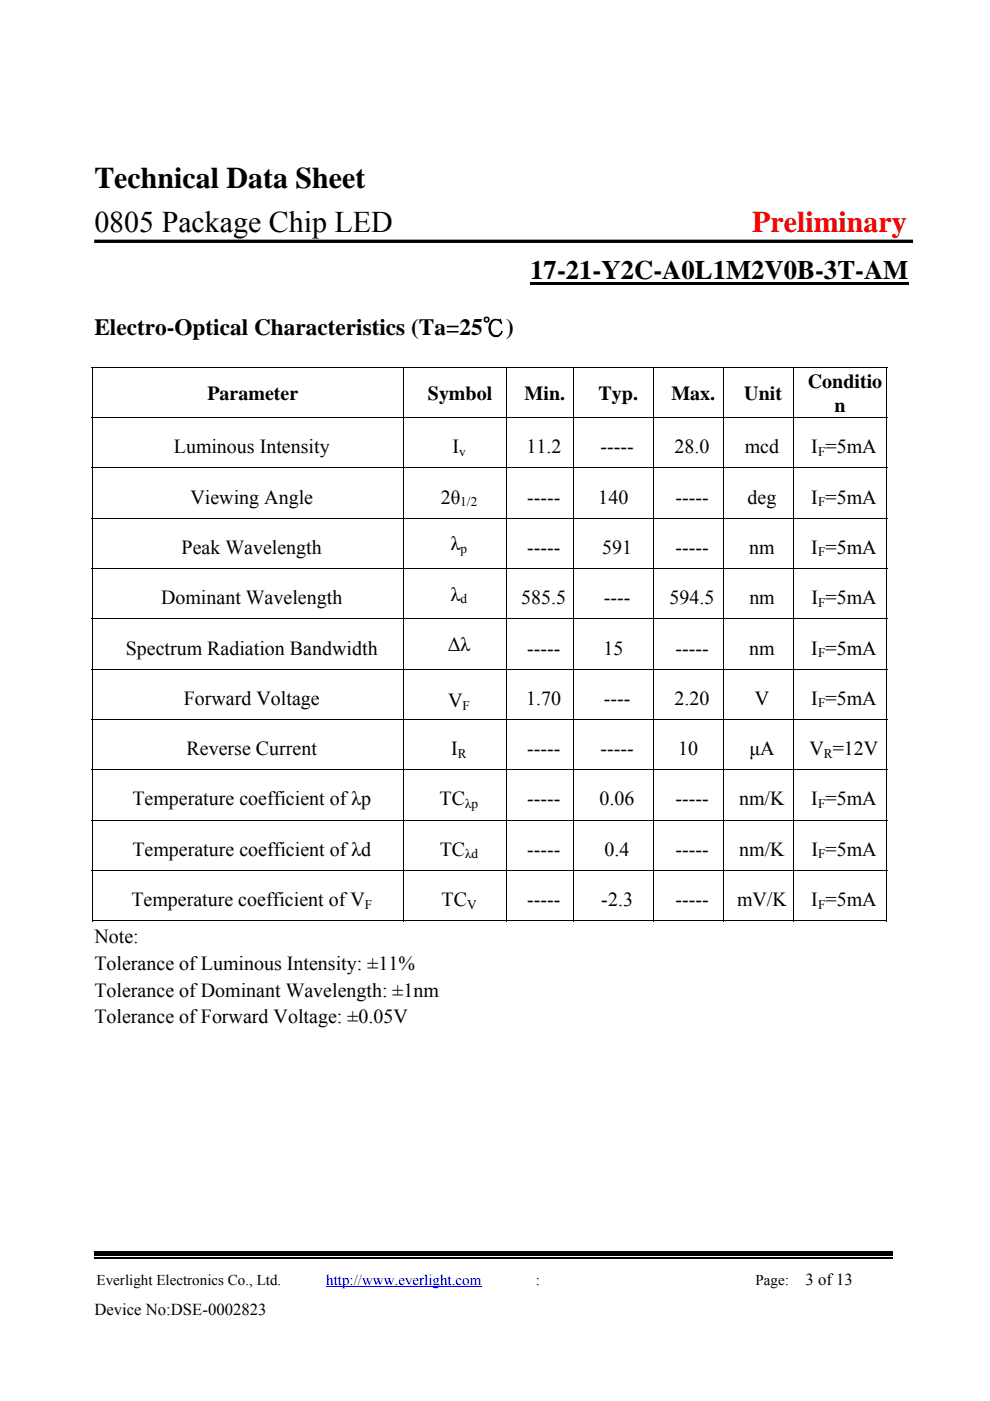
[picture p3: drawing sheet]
<svg xmlns="http://www.w3.org/2000/svg" width="210mm" height="297mm" viewBox="0 0 210 297" stroke-linecap="round" stroke-linejoin="round" font-family="sans-serif">
<defs><g id="words">
<g font-size="6.3">
<text x="20" y="39.8">Technical Data Sheet</text>
<text x="20" y="49.2">0805 Package Chip LED</text>
</g>
<text font-size="6.3" fill="#f00" x="159.5" y="49.2">Preliminary</text>
<text font-size="5.7" x="112.4" y="59.2">17-21-Y2C-A0L1M2V0B-3T-AM</text>
<text font-size="4.9" x="20" y="71">Electro-Optical Characteristics (Ta=25℃)</text>
<g font-size="4.2">
<text x="171.3" y="82.3">Conditio</text>
<text x="44" y="84.8">Parameter</text>
<text x="90.7" y="84.8">Symbol</text>
<text x="111.2" y="84.8">Min.</text>
<text x="126.9" y="84.8">Typ.</text>
<text x="142.3" y="84.8">Max.</text>
<text x="157.8" y="84.8">Unit</text>
<text x="176.9" y="87.2">n</text>
<text x="36.9" y="96.1">Luminous Intensity</text>
<text x="95.9" y="96.1">I</text>
<text x="111.6" y="96.1">11.2</text>
<text x="127.3" y="96.1">-----</text>
<text x="143" y="96.1">28.0</text>
<text x="157.9" y="96.1">mcd</text>
<text x="172" y="96.1">I =5mA</text>
<text x="40.4" y="106.8">Viewing Angle</text>
<text x="93.5" y="106.8">2θ</text>
<text x="111.8" y="106.8">-----</text>
<text x="126.9" y="106.8">140</text>
<text x="143.2" y="106.8">-----</text>
<text x="158.5" y="106.8">deg</text>
<text x="172" y="106.8">I =5mA</text>
<text x="38.5" y="117.4">Peak Wavelength</text>
<text x="95.6" y="116.7">λ</text>
<text x="111.8" y="117.4">-----</text>
<text x="127.7" y="117.4">591</text>
<text x="143.2" y="117.4">-----</text>
<text x="158.9" y="117.4">nm</text>
<text x="172" y="117.4">I =5mA</text>
<text x="34.2" y="128.1">Dominant Wavelength</text>
<text x="95.6" y="127.4">λ</text>
<text x="110.5" y="128.1">585.5</text>
<text x="128" y="128.1">----</text>
<text x="142" y="128.1">594.5</text>
<text x="158.9" y="128.1">nm</text>
<text x="172" y="128.1">I =5mA</text>
<text x="26.7" y="138.8">Spectrum Radiation Bandwidth</text>
<text x="94.9" y="138">∆λ</text>
<text x="111.8" y="138.8">-----</text>
<text x="127.9" y="138.8">15</text>
<text x="143.2" y="138.8">-----</text>
<text x="158.9" y="138.8">nm</text>
<text x="172" y="138.8">I =5mA</text>
<text x="39" y="149.4">Forward Voltage</text>
<text x="95" y="150">V</text>
<text x="111.6" y="149.4">1.70</text>
<text x="128" y="149.4">----</text>
<text x="143" y="149.4">2.20</text>
<text x="160" y="149.4">V</text>
<text x="172" y="149.4">I =5mA</text>
<text x="39.5" y="160.1">Reverse Current</text>
<text x="95.7" y="160.1">I</text>
<text x="111.8" y="160.1">-----</text>
<text x="127.3" y="160.1">-----</text>
<text x="143.8" y="160.1">10</text>
<text x="158.9" y="160.1">µA</text>
<text x="171.6" y="160.1">V =12V</text>
<text x="28.1" y="170.8">Temperature coefficient ofλp</text>
<text x="93.2" y="170.8">TC</text>
<text x="111.8" y="170.8">-----</text>
<text x="127.1" y="170.8">0.06</text>
<text x="143.2" y="170.8">-----</text>
<text x="156.7" y="170.8">nm/K</text>
<text x="172" y="170.8">I =5mA</text>
<text x="28.1" y="181.4">Temperature coefficient ofλd</text>
<text x="93.2" y="181.4">TC</text>
<text x="111.8" y="181.4">-----</text>
<text x="128.2" y="181.4">0.4</text>
<text x="143.2" y="181.4">-----</text>
<text x="156.7" y="181.4">nm/K</text>
<text x="172" y="181.4">I =5mA</text>
<text x="27.9" y="192.1">Temperature coefficient of V</text>
<text x="93.6" y="192.1">TC</text>
<text x="111.8" y="192.1">-----</text>
<text x="127.5" y="192.1">-2.3</text>
<text x="143.2" y="192.1">-----</text>
<text x="156.3" y="192.1">mV/K</text>
<text x="172" y="192.1">I =5mA</text>
<text x="20" y="200">Note:</text>
<text x="20" y="205.7">Tolerance of Luminous Intensity: ±11%</text>
<text x="20" y="211.3">Tolerance of Dominant Wavelength: ±1nm</text>
<text x="20" y="217">Tolerance of Forward Voltage: ±0.05V</text>
</g>
<g font-size="3.5">
<text x="170.8" y="272.4">3 of 13</text>
<text x="20" y="278.7">Device No:DSE-0002823</text>
</g>
<g font-size="3.2">
<text x="20.5" y="272.4">Everlight Electronics Co., Ltd.</text>
<text x="113.6" y="272.4">:</text>
<text x="160.2" y="272.4">Page:</text>
</g>
<text font-size="3.2" fill="#00f" x="69.2" y="272.4">http://www.everlight.com</text>
<g font-size="2.8">
<text x="97.3" y="96.6">v</text>
<text x="173.4" y="96.6">F</text>
<text x="97.6" y="107.3">1/2</text>
<text x="173.4" y="107.3">F</text>
<text x="97.6" y="117.2">p</text>
<text x="173.4" y="118">F</text>
<text x="97.6" y="127.9">d</text>
<text x="173.4" y="128.6">F</text>
<text x="173.4" y="139.3">F</text>
<text x="173.4" y="150">F</text>
<text x="98.1" y="150.5">F</text>
<text x="97.1" y="160.6">R</text>
<text x="174.7" y="160.6">R</text>
<text x="98.6" y="171.3">λp</text>
<text x="173.4" y="171.3">F</text>
<text x="98.6" y="182">λd</text>
<text x="173.4" y="182">F</text>
<text x="77.3" y="192.6">F</text>
<text x="99" y="192.6">V</text>
<text x="173.4" y="192.6">F</text>
</g>
</g></defs>
<g fill="#000">
<path d="M19.4 77.8h.2v.2h-.2zM112.4 59.8h80.2v.6h-80.2zM188 77.8h.1v.2h-.1zM188 195.1h.1v.2h-.1zM20 265.3h48.6v1h-48.6zM68.6 265.3h1.5v1h-1.5zM68.6 266.6h1.5v.2h-1.5zM70.1 265.3h42.9v1h-42.9zM113 265.3h1.6v1h-1.6zM113 266.6h1.6v.2h-1.6zM114.6 265.3h9v1h-9zM123.6 265.3h1.6v1h-1.6z"/>
<path d="M123.6 266.6h1.6v.2h-1.6zM125.2 265.3h34.4v1h-34.4zM159.6 265.3h1.5v1h-1.5zM159.6 266.6h1.5v.2h-1.5zM161.1 265.3h9.1v1h-9.1zM170.2 265.3h1.5v1h-1.5zM170.2 266.6h1.5v.2h-1.5zM171.7 265.3h17.5v1h-17.5z"/>
</g>
<path d="M69.2 272.8h32.8" fill="none" stroke="#00f" stroke-width=".21"/>
<path d="M20 266.7h48.6M70.1 266.7h42.9M114.6 266.7h9M125.2 266.7h34.4M161.1 266.7h9.1M171.7 266.7h17.5" fill="none" stroke="#000" stroke-width=".25"/>
<path d="M20 51.2h173.6" fill="none" stroke="#000" stroke-width=".71" stroke-linecap="butt"/>
<g fill="none" stroke="#000" stroke-width=".21">
<path d="M19.4 77.9h168.7M19.5 78v10.5M85.6 78v10.5M107.4 78v10.5M121.6 78v10.5M138.5 78v10.5M153.4 78v10.5M168.2 78v10.5M188 78v10.5M19.4 88.5h168.7M19.4 99.2h168.7M19.5 88.6v10.5"/>
<path d="M19.5 99.3v10.5M85.6 88.6v10.5M85.6 99.3v10.5M107.4 88.6v10.5M107.4 99.3v10.5M121.6 88.6v10.5M121.6 99.3v10.5M138.5 88.6v10.5M138.5 99.3v10.5M153.4 88.6v10.5M153.4 99.3v10.5M168.2 88.6v10.5"/>
<path d="M168.2 99.3v10.5M188 88.6v10.5M188 99.3v10.5M19.4 109.9h168.7M19.5 110v10.5M85.6 110v10.5M107.4 110v10.5M121.6 110v10.5M138.5 110v10.5M153.4 110v10.5M168.2 110v10.5M188 110v10.5"/>
<path d="M19.4 120.5h168.7M19.4 131.2h168.7M19.5 120.6v10.5M19.5 131.3v10.5M85.6 120.6v10.5M85.6 131.3v10.5M107.4 120.6v10.5M107.4 131.3v10.5M121.6 120.6v10.5M121.6 131.3v10.5M138.5 120.6v10.5M138.5 131.3v10.5"/>
<path d="M153.4 120.6v10.5M153.4 131.3v10.5M168.2 120.6v10.5M168.2 131.3v10.5M188 120.6v10.5M188 131.3v10.5M19.4 141.9h168.7M19.4 152.5h168.7M19.5 142v10.5M19.5 152.6v10.5M85.6 142v10.5M85.6 152.6v10.5"/>
<path d="M107.4 142v10.5M107.4 152.6v10.5M121.6 142v10.5M121.6 152.6v10.5M138.5 142v10.5M138.5 152.6v10.5M153.4 142v10.5M153.4 152.6v10.5M168.2 142v10.5M168.2 152.6v10.5M188 142v10.5M188 152.6v10.5"/>
<path d="M19.4 163.2h168.7M19.4 173.9h168.7M19.5 163.3v10.5M19.5 174v10.5M85.6 163.3v10.5M85.6 174v10.5M107.4 163.3v10.5M107.4 174v10.5M121.6 163.3v10.5M121.6 174v10.5M138.5 163.3v10.5M138.5 174v10.5"/>
<path d="M153.4 163.3v10.5M153.4 174v10.5M168.2 163.3v10.5M168.2 174v10.5M188 163.3v10.5M188 174v10.5M19.4 184.6h168.7M19.4 195.2h66.1M19.5 184.6v10.7M85.6 184.6v10.7M85.7 195.2h21.6M107.4 184.6v10.7"/>
<path d="M107.5 195.2h14M121.6 184.6v10.7M121.7 195.2h16.8M138.5 184.6v10.7M138.6 195.2h14.7M153.4 184.6v10.7M153.4 195.2h14.7M168.2 184.6v10.7M168.3 195.2h19.7M188 184.6v10.7"/>
</g>
<use href="#words"/>
</svg>
